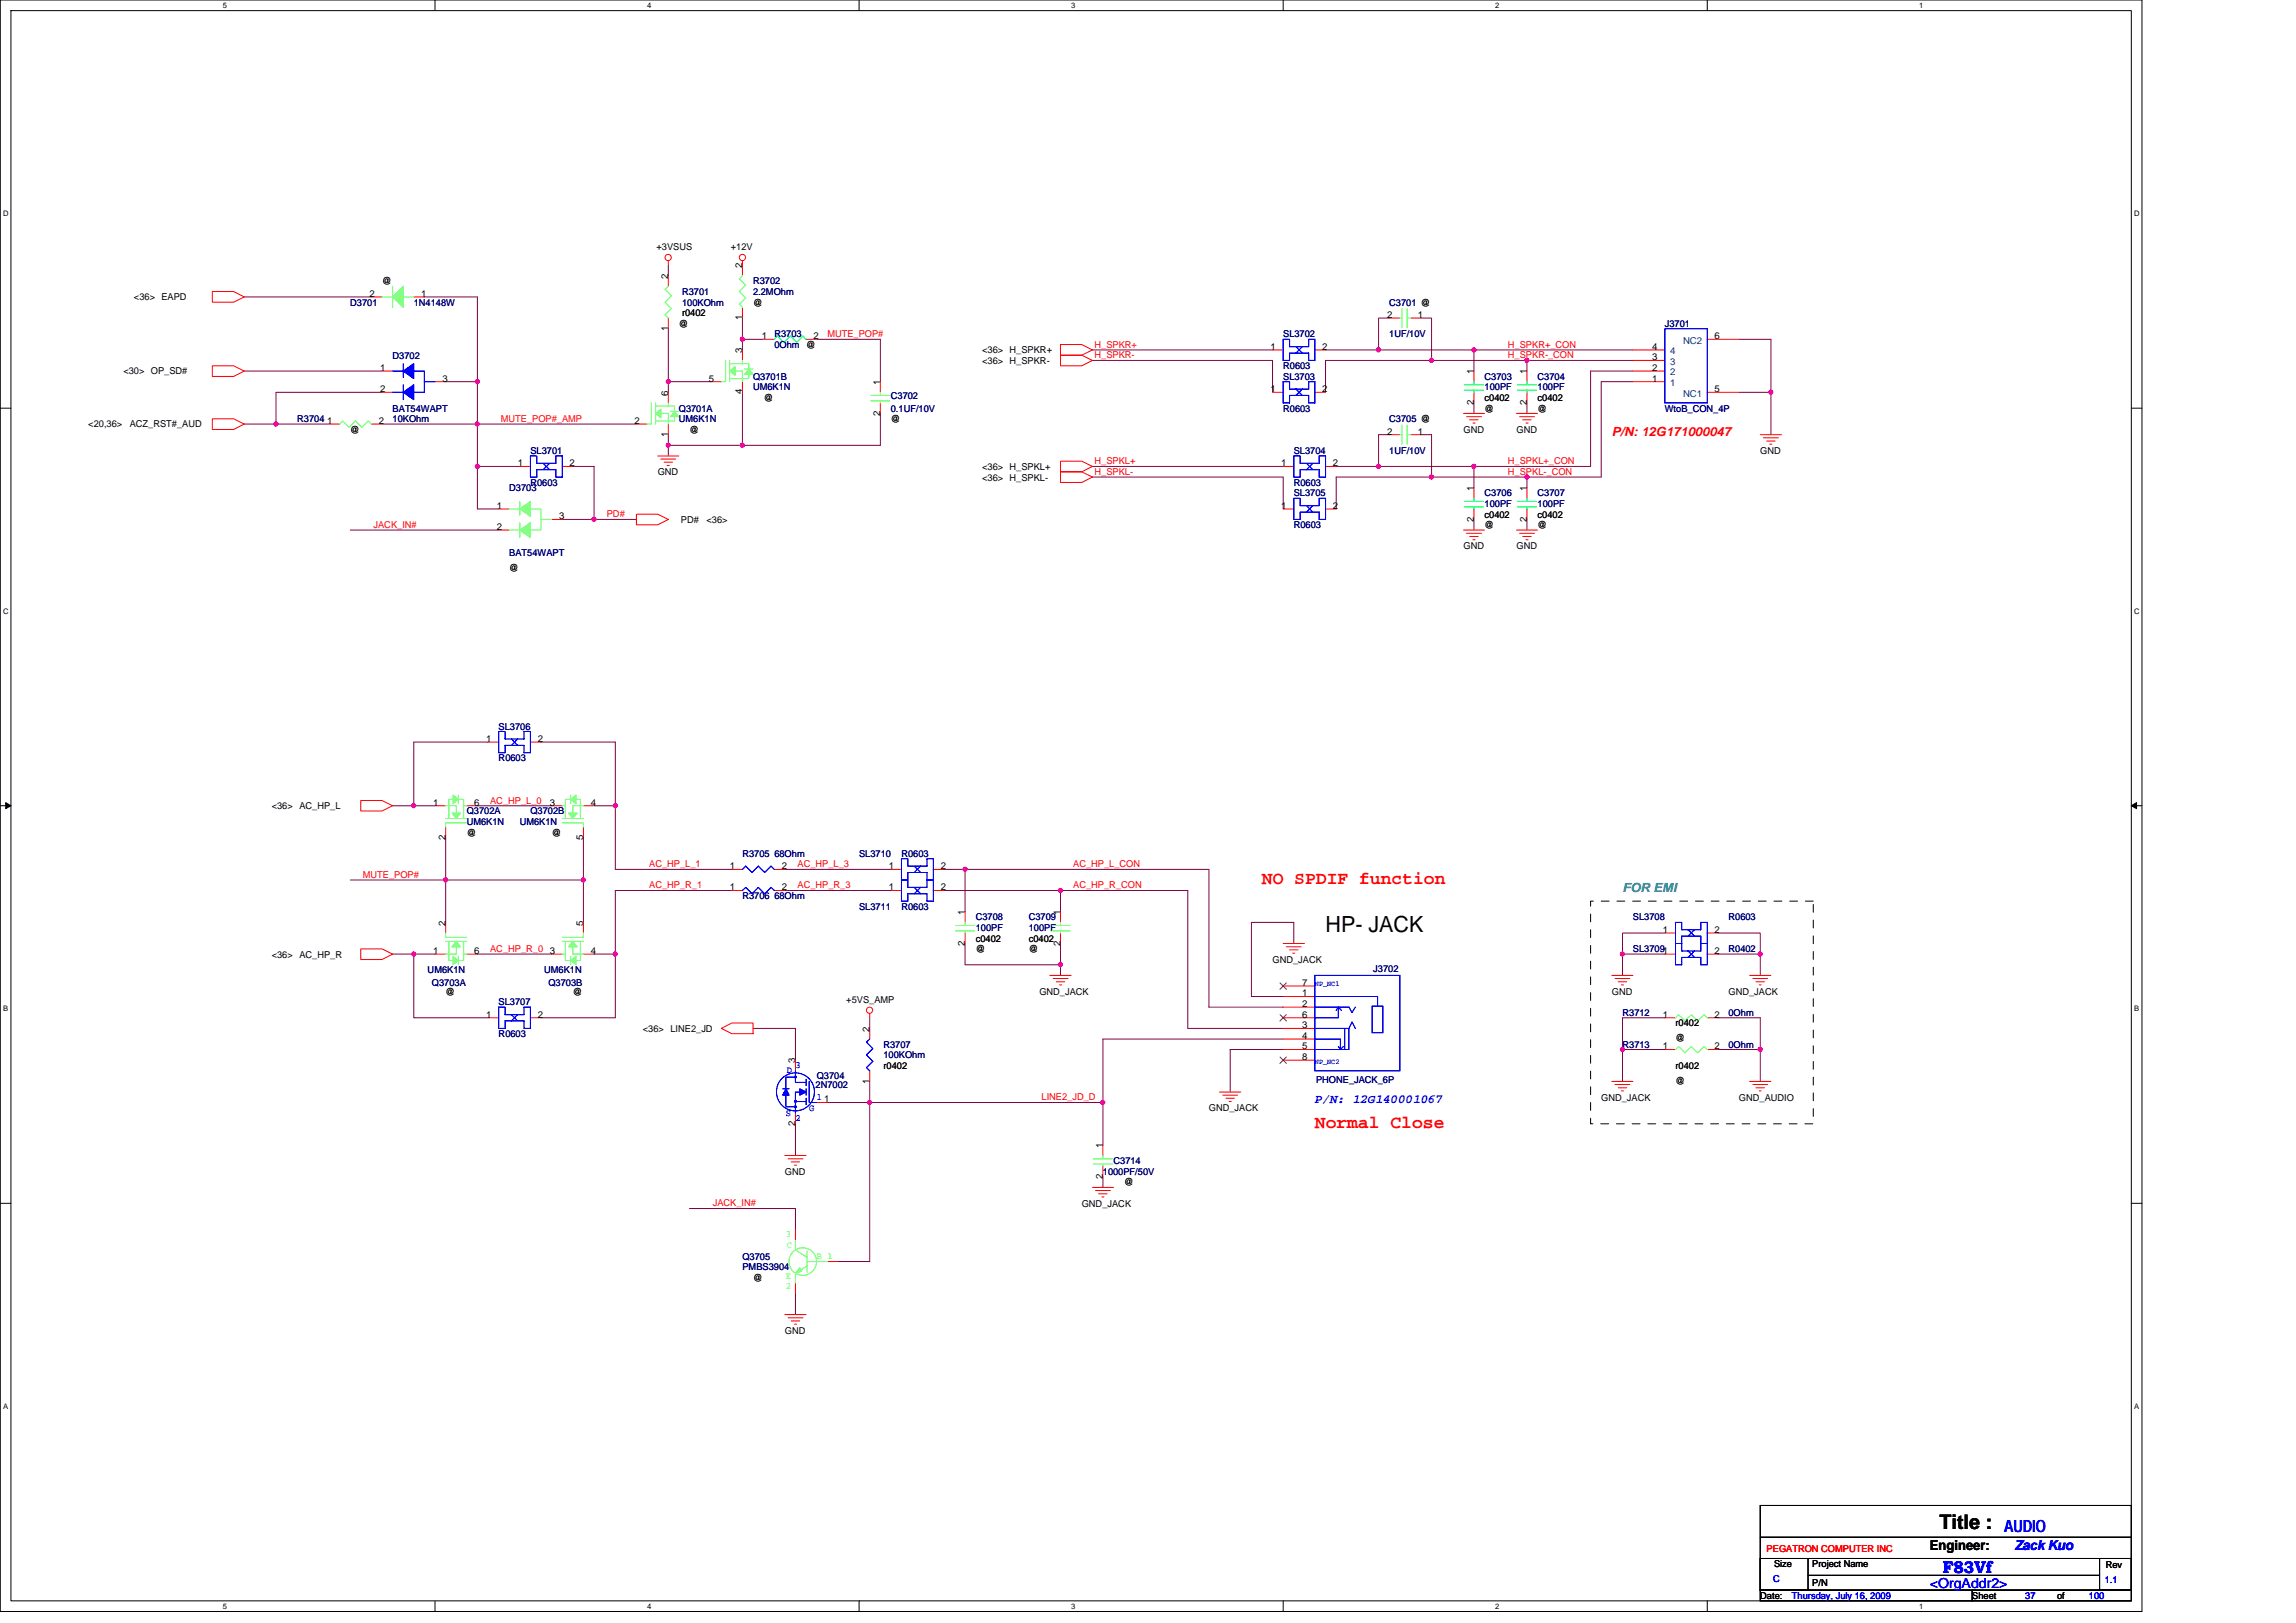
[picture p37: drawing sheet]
<svg xmlns="http://www.w3.org/2000/svg" width="297mm" height="210mm" viewBox="0 0 297 210" stroke-linecap="round" stroke-linejoin="round" font-family="sans-serif">
<defs><g id="words">
<text font-size="2.9" x="171.5" y="120.5">HP- JACK</text>
<text font-size="2.6" x="250.9" y="197.9">Title :</text>
<g font-size="2.3" fill="#f00">
<text x="163.3" y="114.4">NO SPDIF function</text>
<text x="170.1" y="145.9">Normal Close</text>
</g>
<g font-size="2.2" fill="#00f">
<text x="251.3" y="203.5">F83Vf</text>
<text x="259.3" y="198.2">AUDIO</text>
</g>
<text font-size="1.8" x="249.7" y="200.5">Engineer:</text>
<g font-size="1.8" fill="#00f">
<text x="260.6" y="200.5">Zack Kuo</text>
<text x="249.7" y="205.4">&lt;OrgAddr2&gt;</text>
</g>
<text font-size="1.6" fill="#f00" x="208.5" y="56.4">P/N: 12G171000047</text>
<text font-size="1.6" fill="#008080" x="209.9" y="115.4">FOR EMI</text>
<text font-size="1.6" fill="#00f" x="170.1" y="142.7">P/N: 12G140001067</text>
<g font-size="1.2">
<text x="84.9" y="32.4">+3VSUS</text>
<text x="94.5" y="32.4">+12V</text>
<text x="96" y="34.7" transform="rotate(-90 96 34.7)">2</text>
<text x="17.3" y="38.8">&lt;36&gt; EAPD</text>
<text x="47.8" y="38.4">2</text>
<text x="49.4" y="36.8">@</text>
<text x="54.5" y="38.4">1</text>
<text x="86.4" y="36.1" transform="rotate(-90 86.4 36.1)">2</text>
<text x="88.2" y="40.9">r0402</text>
<text x="96" y="41.4" transform="rotate(-90 96 41.4)">1</text>
<text x="97.4" y="39.5">@</text>
<text x="179.5" y="41.1">2</text>
<text x="183.4" y="41.1">1</text>
<text x="49.2" y="48">1</text>
<text x="86.4" y="42.8" transform="rotate(-90 86.4 42.8)">1</text>
<text x="87.8" y="42.3">@</text>
<text x="96" y="45.7" transform="rotate(-90 96 45.7)">3</text>
<text x="98.5" y="43.9">1</text>
<text x="105.2" y="43.9">2</text>
<text x="127.1" y="45.7">&lt;36&gt; H_SPKR+</text>
<text x="127.1" y="47.1">&lt;36&gt; H_SPKR-</text>
<text x="164.4" y="45.3">1</text>
<text x="171.1" y="45.3">2</text>
<text x="213.8" y="48">2</text>
<text x="213.8" y="46.6">3</text>
<text x="213.8" y="45.3">4</text>
<text x="221.8" y="43.9">6</text>
<text x="16" y="48.5">&lt;30&gt; OP_SD#</text>
<text x="49.2" y="50.7">2</text>
<text x="57.2" y="49.4">3</text>
<text x="86.4" y="51.2" transform="rotate(-90 86.4 51.2)">6</text>
<text x="91.7" y="49.4">5</text>
<text x="96" y="51" transform="rotate(-90 96 51)">4</text>
<text x="98.8" y="51.9">@</text>
<text x="113.9" y="53.8" transform="rotate(-90 113.9 53.8)">2</text>
<text x="113.9" y="49.8" transform="rotate(-90 113.9 49.8)">1</text>
<text x="164.4" y="50.7">1</text>
<text x="171.1" y="50.7">2</text>
<text x="190.7" y="52.4" transform="rotate(-90 190.7 52.4)">2</text>
<text x="190.7" y="48.4" transform="rotate(-90 190.7 48.4)">1</text>
<text x="192.1" y="51.9">c0402</text>
<text x="192.1" y="53.3">@</text>
<text x="197.5" y="52.4" transform="rotate(-90 197.5 52.4)">2</text>
<text x="197.5" y="48.4" transform="rotate(-90 197.5 48.4)">1</text>
<text x="198.9" y="51.9">c0402</text>
<text x="198.9" y="53.3">@</text>
<text x="213.8" y="49.4">1</text>
<text x="221.8" y="50.7">5</text>
<text x="11.4" y="55.3">&lt;20,36&gt;</text>
<text x="16.8" y="55.3">ACZ_RST#_AUD</text>
<text x="42.3" y="54.8">1</text>
<text x="45.3" y="56">@</text>
<text x="49" y="54.8">2</text>
<text x="82.1" y="54.8">2</text>
<text x="86.4" y="56.5" transform="rotate(-90 86.4 56.5)">1</text>
<text x="89.2" y="56">@</text>
<text x="115.2" y="54.6">@</text>
<text x="179.5" y="56.2">2</text>
<text x="183.4" y="56.2">1</text>
<text x="189.3" y="56">GND</text>
<text x="196.2" y="56">GND</text>
<text x="227.7" y="58.7">GND</text>
<text x="64.3" y="65.8">1</text>
<text x="67" y="60.3">1</text>
<text x="73.7" y="60.3">2</text>
<text x="85.1" y="61.5">GND</text>
<text x="127.1" y="62.2">&lt;36&gt; H_SPKL-</text>
<text x="127.1" y="60.8">&lt;36&gt; H_SPKL+</text>
<text x="165.8" y="60.3">1</text>
<text x="165.8" y="65.8">1</text>
<text x="172.4" y="60.3">2</text>
<text x="172.4" y="65.8">2</text>
<text x="190.7" y="63.5" transform="rotate(-90 190.7 63.5)">1</text>
<text x="197.5" y="63.5" transform="rotate(-90 197.5 63.5)">1</text>
<text x="64.3" y="68.6">2</text>
<text x="72.3" y="67.2">3</text>
<text x="88.1" y="67.6">PD#</text>
<text x="91.4" y="67.6">&lt;36&gt;</text>
<text x="189.3" y="71.1">GND</text>
<text x="190.7" y="67.5" transform="rotate(-90 190.7 67.5)">2</text>
<text x="192.1" y="67">c0402</text>
<text x="192.1" y="68.3">@</text>
<text x="196.2" y="71.1">GND</text>
<text x="197.5" y="67.5" transform="rotate(-90 197.5 67.5)">2</text>
<text x="198.9" y="67">c0402</text>
<text x="198.9" y="68.3">@</text>
<text x="65.9" y="73.8">@</text>
<text x="62.9" y="96">1</text>
<text x="69.6" y="96">2</text>
<text x="35.2" y="104.7">&lt;36&gt; AC_HP_L</text>
<text x="56" y="104.2">1</text>
<text x="61.3" y="104.2">6</text>
<text x="71.1" y="104.2">3</text>
<text x="76.4" y="104.2">4</text>
<text x="57.6" y="108.6" transform="rotate(-90 57.6 108.6)">2</text>
<text x="60.4" y="108.1">@</text>
<text x="71.4" y="108.1">@</text>
<text x="75.5" y="108.6" transform="rotate(-90 75.5 108.6)">5</text>
<text x="94.4" y="112.5">1</text>
<text x="101.1" y="112.5">2</text>
<text x="115" y="112.5">1</text>
<text x="121.7" y="112.5">2</text>
<text x="57.6" y="119.8" transform="rotate(-90 57.6 119.8)">2</text>
<text x="75.5" y="119.8" transform="rotate(-90 75.5 119.8)">5</text>
<text x="94.4" y="115.2">1</text>
<text x="101.1" y="115.2">2</text>
<text x="115" y="115.2">1</text>
<text x="121.7" y="115.2">2</text>
<text x="124.8" y="118.4" transform="rotate(-90 124.8 118.4)">1</text>
<text x="137.2" y="118.4" transform="rotate(-90 137.2 118.4)">1</text>
<text x="35.2" y="123.9">&lt;36&gt; AC_HP_R</text>
<text x="56" y="123.4">1</text>
<text x="61.3" y="123.4">6</text>
<text x="71.1" y="123.4">3</text>
<text x="76.4" y="123.4">4</text>
<text x="124.8" y="122.4" transform="rotate(-90 124.8 122.4)">2</text>
<text x="126.2" y="123.2">@</text>
<text x="126.2" y="121.8">c0402</text>
<text x="133.1" y="123.2">@</text>
<text x="133.1" y="121.8">c0402</text>
<text x="137.2" y="122.4" transform="rotate(-90 137.2 122.4)">2</text>
<text x="164.6" y="124.6">GND_JACK</text>
<text x="215.1" y="120.7">1</text>
<text x="221.8" y="123.4">2</text>
<text x="221.8" y="120.7">2</text>
<text x="57.7" y="128.7">@</text>
<text x="62.9" y="131.7">1</text>
<text x="69.6" y="131.7">2</text>
<text x="74.1" y="128.7">@</text>
<text x="109.5" y="129.8">+5VS_AMP</text>
<text x="134.5" y="128.7">GND_JACK</text>
<text x="168.5" y="128.9">1</text>
<text x="168.5" y="131.7">6</text>
<text x="168.5" y="130.3">2</text>
<text x="168.5" y="127.6">7</text>
<text x="208.5" y="128.7">GND</text>
<text x="215.1" y="131.7">1</text>
<text x="221.8" y="131.7">2</text>
<text x="223.6" y="128.7">GND_JACK</text>
<text x="83.2" y="133.5">&lt;36&gt; LINE2_JD</text>
<text x="102.9" y="137.6" transform="rotate(-90 102.9 137.6)">3</text>
<text x="112.5" y="133.5" transform="rotate(-90 112.5 133.5)">2</text>
<text x="168.5" y="134.4">4</text>
<text x="168.5" y="133">3</text>
<text x="168.5" y="135.8">5</text>
<text x="168.5" y="137.1">8</text>
<text x="215.1" y="135.8">1</text>
<text x="216.8" y="132.8">r0402</text>
<text x="216.8" y="134.7">@</text>
<text x="221.8" y="135.8">2</text>
<text x="106.6" y="142.6">1</text>
<text x="112.5" y="140.2" transform="rotate(-90 112.5 140.2)">1</text>
<text x="114.3" y="138.3">r0402</text>
<text x="156.4" y="143.8">GND_JACK</text>
<text x="207.2" y="142.4">GND_JACK</text>
<text x="216.8" y="138.3">r0402</text>
<text x="216.8" y="140.2">@</text>
<text x="225" y="142.4">GND_AUDIO</text>
<text x="102.9" y="145.7" transform="rotate(-90 102.9 145.7)">2</text>
<text x="142.7" y="148.5" transform="rotate(-90 142.7 148.5)">1</text>
<text x="101.5" y="152">GND</text>
<text x="142.7" y="152.5" transform="rotate(-90 142.7 152.5)">2</text>
<text x="145.4" y="153.4">@</text>
<text x="140" y="156.1">GND_JACK</text>
<text x="97.4" y="165.7">@</text>
<text x="101.5" y="172.6">GND</text>
<text x="229.5" y="202.8">Size</text>
<text x="234.5" y="202.8">Project Name</text>
<text x="272.4" y="202.9">Rev</text>
<text x="227.7" y="206.9">Date:</text>
<text x="234.5" y="205.2">P/N</text>
<text x="255.2" y="206.9">Sheet</text>
<text x="266.1" y="206.9">of</text>
</g>
<g font-size="1.2" fill="#000080">
<text x="45.3" y="39.5">D3701</text>
<text x="53.5" y="39.5">1N4148W</text>
<text x="88.2" y="38.2">R3701</text>
<text x="88.2" y="39.5">100KOhm</text>
<text x="97.4" y="36.8">R3702</text>
<text x="97.4" y="38.2">2.2MOhm</text>
<text x="179.7" y="39.5">C3701 @</text>
<text x="50.8" y="46.4">D3702</text>
<text x="100.2" y="43.6">R3703</text>
<text x="100.2" y="45">0Ohm @</text>
<text x="166" y="43.6">SL3702</text>
<text x="166" y="47.8">R0603</text>
<text x="179.7" y="43.6">1UF/10V</text>
<text x="215.4" y="42.3">J3701</text>
<text x="50.8" y="53.3">BAT54WAPT</text>
<text x="87.8" y="53.3">Q3701A</text>
<text x="97.4" y="49.1">Q3701B</text>
<text x="97.4" y="50.5">UM6K1N</text>
<text x="115.2" y="51.6">C3702</text>
<text x="115.2" y="53.3">0.1UF/10V</text>
<text x="166" y="49.1">SL3703</text>
<text x="166" y="53.3">R0603</text>
<text x="192.1" y="49.1">C3703</text>
<text x="192.1" y="50.5">100PF</text>
<text x="198.9" y="49.1">C3704</text>
<text x="198.9" y="50.5">100PF</text>
<text x="215.4" y="53.3">WtoB_CON_4P</text>
<text x="38.5" y="54.6">R3704</text>
<text x="50.8" y="54.6">10KOhm</text>
<text x="68.6" y="58.7">SL3701</text>
<text x="87.8" y="54.6">UM6K1N</text>
<text x="167.4" y="58.7">SL3704</text>
<text x="179.7" y="54.6">C3705 @</text>
<text x="179.7" y="58.7">1UF/10V</text>
<text x="65.9" y="63.5">D3703</text>
<text x="68.6" y="62.8">R0603</text>
<text x="167.4" y="62.8">R0603</text>
<text x="167.4" y="64.2">SL3705</text>
<text x="192.1" y="64.2">C3706</text>
<text x="192.1" y="65.6">100PF</text>
<text x="198.9" y="64.2">C3707</text>
<text x="198.9" y="65.6">100PF</text>
<text x="65.9" y="71.9">BAT54WAPT</text>
<text x="167.4" y="68.3">R0603</text>
<text x="64.5" y="94.4">SL3706</text>
<text x="64.5" y="98.5">R0603</text>
<text x="60.4" y="105.4">Q3702A</text>
<text x="60.4" y="106.7">UM6K1N</text>
<text x="67.2" y="106.7">UM6K1N</text>
<text x="68.6" y="105.4">Q3702B</text>
<text x="96.1" y="110.8">R3705 68Ohm</text>
<text x="111.1" y="110.8">SL3710</text>
<text x="116.6" y="110.8">R0603</text>
<text x="96.1" y="116.3">R3706 68Ohm</text>
<text x="111.1" y="117.7">SL3711</text>
<text x="116.6" y="117.7">R0603</text>
<text x="126.2" y="119.1">C3708</text>
<text x="133.1" y="119.1">C3709</text>
<text x="211.3" y="119.1">SL3708</text>
<text x="223.6" y="119.1">R0603</text>
<text x="55.3" y="125.9">UM6K1N</text>
<text x="70.4" y="125.9">UM6K1N</text>
<text x="126.2" y="120.5">100PF</text>
<text x="133.1" y="120.5">100PF</text>
<text x="177.7" y="125.8">J3702</text>
<text x="211.3" y="123.2">SL37091</text>
<text x="223.6" y="123.2">R0402</text>
<text x="55.9" y="127.6">Q3703A</text>
<text x="64.5" y="130">SL3707</text>
<text x="70.9" y="127.6">Q3703B</text>
<text x="209.9" y="131.4">R3712</text>
<text x="223.6" y="131.4">0Ohm</text>
<text x="64.5" y="134.2">R0603</text>
<text x="114.3" y="135.6">R3707</text>
<text x="114.3" y="136.9">100KOhm</text>
<text x="209.9" y="135.6">R3713</text>
<text x="223.6" y="135.6">0Ohm</text>
<text x="105.5" y="140.8">2N7002</text>
<text x="105.7" y="139.7">Q3704</text>
<text x="170.3" y="140.1">PHONE_JACK_6P</text>
<text x="142.7" y="152">1000PF/50V</text>
<text x="144.1" y="150.6">C3714</text>
<text x="96.1" y="163">Q3705</text>
<text x="96.1" y="164.3">PMBS3904</text>
</g>
<g font-size="1.2" fill="#f00">
<text x="107" y="43.6">MUTE_POP#</text>
<text x="141.6" y="45">H_SPKR+</text>
<text x="141.6" y="46.4">H_SPKR-</text>
<text x="195.1" y="46.4">H_SPKR-_CON</text>
<text x="195.1" y="45">H_SPKR+_CON</text>
<text x="64.8" y="54.6">MUTE_POP#_AMP</text>
<text x="141.6" y="60.1">H_SPKL+</text>
<text x="141.6" y="61.4">H_SPKL-</text>
<text x="195.1" y="61.4">H_SPKL-_CON</text>
<text x="195.1" y="60.1">H_SPKL+_CON</text>
<text x="48.3" y="68.3">JACK_IN#</text>
<text x="78.5" y="66.9">PD#</text>
<text x="63.4" y="104">AC_HP_L_0</text>
<text x="46.9" y="113.6">MUTE_POP#</text>
<text x="84" y="112.2">AC_HP_L_1</text>
<text x="103.2" y="112.2">AC_HP_L_3</text>
<text x="138.8" y="112.2">AC_HP_L_CON</text>
<text x="84" y="114.9">AC_HP_R_1</text>
<text x="103.2" y="114.9">AC_HP_R_3</text>
<text x="138.8" y="114.9">AC_HP_R_CON</text>
<text x="63.4" y="123.2">AC_HP_R_0</text>
<text x="134.7" y="142.4">LINE2_JD_D</text>
<text x="92.2" y="156.1">JACK_IN#</text>
<text x="228.6" y="200.8">PEGATRON COMPUTER INC</text>
</g>
<g font-size="1.2" fill="#004080">
<text x="216.1" y="47.2">3</text>
<text x="216.1" y="45.8">4</text>
<text x="217.7" y="44.5">NC2</text>
<text x="216.1" y="50">1</text>
<text x="216.1" y="48.6">2</text>
<text x="217.7" y="51.3">NC1</text>
</g>
<g font-size="1.2" fill="#00f">
<text x="101.8" y="138.8">D</text>
<text x="102.9" y="138.1">3</text>
<text x="104.7" y="143.8">G</text>
<text x="105.7" y="142.3">1</text>
<text x="101.7" y="144.4">S</text>
<text x="102.9" y="145">2</text>
<text x="229.4" y="204.7">C</text>
<text x="231.8" y="206.9">Thursday, July 16, 2009</text>
<text x="262" y="206.9">37</text>
<text x="270.3" y="206.9">100</text>
<text x="272.3" y="204.8">1.1</text>
</g>
<g font-size="1.2" fill="#80ff80">
<text x="101.7" y="160.1">3</text>
<text x="101.8" y="161.5">C</text>
<text x="101.7" y="165.4">E</text>
<text x="101.7" y="166.8">2</text>
<text x="105.7" y="162.8">B 1</text>
</g>
<g font-size="1">
<text x="28.8" y="1">5</text>
<text x="83.7" y="1">4</text>
<text x="138.6" y="1">3</text>
<text x="193.4" y="1">2</text>
<text x="248.3" y="1">1</text>
<text x=".4" y="28">D</text>
<text x="276.1" y="28">D</text>
<text x=".4" y="79.4">C</text>
<text x="276.1" y="79.4">C</text>
<text x=".4" y="130.9">B</text>
<text x="276.1" y="130.9">B</text>
<text x=".4" y="182.3">A</text>
<text x="276.1" y="182.3">A</text>
<text x="28.8" y="208.2">5</text>
<text x="83.7" y="208.2">4</text>
<text x="138.6" y="208.2">3</text>
<text x="193.4" y="208.2">2</text>
<text x="248.3" y="208.2">1</text>
</g>
<g font-size="1" fill="#00f">
<text x="170.1" y="127.6">NP_NC1</text>
<text x="170.1" y="137.6">NP_NC2</text>
</g>
</g></defs>
<path d="M0 0h277.1v208.5h-277.1zM1.4 1.4h274.3v205.7h-274.3z" fill="none" stroke="#000" stroke-width=".13"/>
<g fill="#fff">
<path d="M28.8 .1h.6v1.1h-.6z"/>
<path d="M28.8 207.3h.6v1.1h-.6z"/>
</g>
<path d="M56.3 0v1.4M56.3 207.1v1.4" fill="none" stroke="#000" stroke-width=".13"/>
<g fill="#fff">
<path d="M83.7 .1h.6v1.1h-.6z"/>
<path d="M83.7 207.3h.6v1.1h-.6z"/>
</g>
<path d="M111.1 0v1.4M111.1 207.1v1.4" fill="none" stroke="#000" stroke-width=".13"/>
<g fill="#fff">
<path d="M138.6 .1h.5v1.1h-.5z"/>
<path d="M138.6 207.3h.5v1.1h-.5z"/>
</g>
<path d="M166 0v1.4M166 207.1v1.4" fill="none" stroke="#000" stroke-width=".13"/>
<g fill="#fff">
<path d="M193.4 .1h.6v1.1h-.6z"/>
<path d="M193.4 207.3h.6v1.1h-.6z"/>
</g>
<path d="M220.9 0v1.4M220.9 207.1v1.4" fill="none" stroke="#000" stroke-width=".13"/>
<g fill="#fff">
<path d="M248.3 .1h.6v1.1h-.6z"/>
<path d="M248.3 207.3h.6v1.1h-.6z"/>
<path d="M.4 27.1h.7v1.1h-.7z"/>
<path d="M276.1 27.1h.7v1.1h-.7z"/>
<path d="M.4 78.5h.7v1.1h-.7z"/>
<path d="M276.1 78.5h.7v1.1h-.7z"/>
</g>
<path d="M0 52.8h1.4M275.7 52.8h1.4" fill="none" stroke="#000" stroke-width=".13"/>
<g fill="#fff">
<path d="M.4 130h.7v1.1h-.7z"/>
<path d="M276.1 130h.7v1.1h-.7z"/>
</g>
<path d="M0 104.2h1.4M275.7 104.2h1.4" fill="none" stroke="#000" stroke-width=".13"/>
<path d="M.7 103.8l.7 .4-.7 .4zM275.7 104.2l.7-.4v.8z" fill="#000" stroke="#000" stroke-width=".13"/>
<g fill="#fff">
<path d="M.4 181.4h.7v1.1h-.7z"/>
<path d="M276.1 181.4h.7v1.1h-.7z"/>
</g>
<path d="M0 155.7h1.4M275.7 155.7h1.4M227.7 194.8h48v10.9h-48zM227.7 198.9h48M227.7 201.6h6.2v4.1h-6.2zM227.7 205.7h27.5v1.4h-27.5zM233.9 203.8h37.7M234 201.6h37.6M255.2 205.7h20.5v1.4h-20.5zM271.6 201.6h4.1v4.1h-4.1z" fill="none" stroke="#000" stroke-width=".13"/>
<g fill="none" stroke="#800040" stroke-width=".13">
<path d="M31.6 38.4h16.4M54.9 38.4h6.9v11M86.5 34.3v1.4M31.6 54.9h4.1M31.6 48h17.8M35.7 54.9h6.9M49.4 54.9h12.4M49.4 50.8h-13.7v4.1M57.7 49.4h4.1M61.8 54.9v5.4h5.4M61.8 49.4v5.5M61.8 54.9h20.5"/>
<path d="M86.5 56.2v1.4h9.6v.1M86.5 42.5v6.9M86.5 57.6v1.4M86.5 49.4h5.4M86.5 49.4v1.4M96.1 41.1v2.8M96.1 43.9v1.4M96.1 50.8v6.8h17.8v-4.1M96.1 43.9h2.7M105.7 43.9h8.2v5.5M141.3 46.6h23.3v4.2M141.3 45.3h23.3"/>
<path d="M171.5 45.3h6.8M178.3 45.3h12.4M179.7 56.2h-1.4v4.1M179.7 41.1h-1.4v4.2M183.8 56.2h1.4v5.5M183.8 41.1h1.4v5.5h-13.7v4.2M185.2 46.6h12.3M190.7 45.3v2.7M190.7 52.1v1.4M190.7 45.3h20.6M197.5 46.6v1.4M197.5 52.1v1.4"/>
<path d="M197.5 46.6h13.8M211.3 48h-5.5v12.3h-15.1M211.3 49.4h-4.1v12.3h-9.7M225 43.9h4.1v6.9M225 50.8h4.1M229.1 50.8v5.4M45.3 68.6h19.2M61.8 60.3v5.5h2.7M72.7 67.2h4.2M74.1 60.3h2.8v6.9M76.9 67.2h5.4M141.3 60.3h24.7"/>
<path d="M141.3 61.7h24.7v4.1M172.9 60.3h5.4M178.3 60.3h12.4M185.2 61.7h-12.3v4.1M185.2 61.7h12.3M190.7 60.3v2.8M190.7 67.2v1.4M197.5 61.7v1.4M197.5 67.2v1.4M63.1 96h-9.6v8.2M70 96h9.6v8.2M45.3 113.9h12.4"/>
<path d="M50.8 104.2h2.7M53.5 104.2h2.8M57.7 113.9v5.4M57.7 108.4v5.5M57.7 113.9h17.8M61.8 104.2h9.6M75.5 113.9v5.4M75.5 108.4v5.5M76.9 104.2h2.7M79.6 104.2v8.3h15.1M94.7 115.2h-15.1v8.2M101.5 115.2h13.7"/>
<path d="M101.5 112.5h13.7M122.1 115.2h15.1M122.1 112.5h2.8M124.9 112.5h31.5v17.8h9.6M124.9 112.5v5.5M137.2 115.2h16.5v17.9h12.3M137.2 115.2v2.8M50.8 123.4h2.7M53.5 123.4h2.8M53.5 123.4v8.3h9.6M61.8 123.4h9.6M76.9 123.4h2.7"/>
<path d="M79.6 123.4v8.3h-9.6M97.4 133.1h5.5v4.1M112.5 139.9v2.7M112.5 131.7v1.4M124.9 122.1v2.7h12.3M137.2 122.1v2.7M137.2 124.8v1.4M166 134.4h-23.3v8.2M166 135.8h-6.9v5.5M167.4 122.1v-2.8h-5.5v9.6h4.1M209.9 135.8h5.5M209.9 123.4h5.5"/>
<path d="M209.9 135.8v4.1M209.9 123.4v2.8M215.4 131.7h-5.5v4.1M215.4 120.7h-5.5v2.7M222.2 131.7h5.5v4.1M222.2 123.4h5.5v2.8M222.2 120.7h5.5v2.7M222.2 135.8h5.5M227.7 135.8v4.1M89.2 156.4h13.7v2.7M102.9 145.4v4.1M107 142.6h5.5"/>
<path d="M112.5 142.6v20.6h-4.1M112.5 142.6h30.2v5.5M142.7 152.3v1.3M102.9 167.3v2.8"/>
</g>
<g fill="#f0f" stroke="#f0f" stroke-width=".13">
<circle cx="61.7" cy="60.3" r=".27"/>
<circle cx="209.9" cy="123.4" r=".27"/>
<circle cx="227.7" cy="135.8" r=".27"/>
<circle cx="209.9" cy="135.8" r=".27"/>
<circle cx="76.8" cy="67.2" r=".27"/>
<circle cx="227.7" cy="123.4" r=".27"/>
<circle cx="61.7" cy="54.9" r=".27"/>
<circle cx="61.7" cy="49.4" r=".27"/>
<circle cx="96" cy="43.9" r=".27"/>
<circle cx="35.7" cy="54.9" r=".27"/>
<circle cx="96" cy="57.6" r=".27"/>
<circle cx="86.4" cy="57.6" r=".27"/>
<circle cx="86.4" cy="49.4" r=".27"/>
<circle cx="178.3" cy="45.3" r=".27"/>
<circle cx="185.2" cy="46.6" r=".27"/>
<circle cx="178.3" cy="60.3" r=".27"/>
<circle cx="185.2" cy="61.7" r=".27"/>
<circle cx="190.7" cy="45.3" r=".27"/>
<circle cx="197.5" cy="46.6" r=".27"/>
<circle cx="190.7" cy="60.3" r=".27"/>
<circle cx="197.5" cy="61.7" r=".27"/>
<circle cx="229.1" cy="50.7" r=".27"/>
<circle cx="53.5" cy="104.2" r=".27"/>
<circle cx="79.6" cy="104.2" r=".27"/>
<circle cx="79.6" cy="123.4" r=".27"/>
<circle cx="112.5" cy="142.6" r=".27"/>
<circle cx="137.2" cy="115.2" r=".27"/>
<circle cx="124.8" cy="112.5" r=".27"/>
<circle cx="142.7" cy="142.6" r=".27"/>
<circle cx="137.2" cy="124.8" r=".27"/>
<circle cx="75.5" cy="113.8" r=".27"/>
<circle cx="57.6" cy="113.8" r=".27"/>
<circle cx="53.5" cy="123.4" r=".27"/>
</g>
<g fill="none" stroke="#f00" stroke-width=".13">
<path d="M27.5 37.7h2.7l1.4 .7-1.4 .7h-2.7zM48 38.4h1.4M53.5 38.4h1.4M86.5 33.7v.6M86.5 35.7v1.3M96.1 33.7v2M96.1 39.8v1.3M27.5 54.2h2.7l1.4 .7-1.4 .7h-2.7zM27.5 47.3h2.7l1.4 .7-1.4 .7h-2.7zM42.6 54.9h1.3M48 54.9h1.4M49.4 50.8h1.4"/>
<path d="M49.4 48h1.4M56.3 49.4h1.4M82.3 54.9h1.4M85.1 59h2.7M85.5 59.4h1.9M85.9 59.8h1.1M86.5 41.1v1.4M86.5 50.8v1.3M86.5 54.9v1.3M91.9 49.4h1.4M96.1 45.3v1.3M96.1 49.4v1.4"/>
<path d="M98.8 43.9h1.4M104.3 43.9h1.4M113.9 49.4v1.4M113.9 52.1v1.4M137.2 44.6h2.8l1.3 .7-1.3 .7h-2.8zM137.2 46h2.8l1.3 .6-1.3 .7h-2.8zM137.2 59.7h2.8l1.3 .6-1.3 .7h-2.8zM164.6 50.8h1.4M164.6 45.3h1.4M170.1 50.8h1.4M170.1 45.3h1.4M179.7 41.1h1.4"/>
<path d="M179.7 56.2h1.4M182.5 41.1h1.3M182.5 56.2h1.3M189.3 53.5h2.8M189.7 53.9h2M190.1 54.3h1.1M190.6 54.7h.2M190.7 48v1.4M190.7 50.8v1.3M196.2 53.5h2.7M196.6 53.9h1.9M197 54.3h1.1"/>
<path d="M197.4 54.7h.3M197.5 48v1.4M197.5 50.8v1.3M211.3 49.4h4.1M211.3 45.3h4.1M211.3 48h4.1M211.3 46.6h4.1M220.9 50.8h4.1M220.9 43.9h4.1M227.7 56.2h2.8M228.1 56.6h2M228.6 57.1h1.1"/>
<path d="M229 57.5h.2M64.5 65.8h1.4M64.5 68.6h1.4M67.2 60.3h1.4M71.4 67.2h1.3M72.7 60.3h1.4M82.3 66.5h2.8l1.4 .7-1.4 .7h-2.8zM86.3 60.2h.3M137.2 61h2.8l1.3 .7-1.3 .7h-2.8zM166 60.3h1.4M166 65.8h1.4M171.5 60.3h1.4"/>
<path d="M171.5 65.8h1.4M189.3 68.6h2.8M189.7 69h2M190.1 69.4h1.1M190.6 69.8h.2M190.7 63.1v1.4M190.7 65.8v1.4M196.2 68.6h2.7M196.6 69h1.9M197 69.4h1.1M197.4 69.8h.3M197.5 63.1v1.4"/>
<path d="M197.5 65.8v1.4M63.1 96h1.4M68.6 96h1.4M46.7 103.6h2.7l1.4 .6-1.4 .7h-2.7zM56.3 104.2h1.4M57.7 107v1.4M57.7 119.3v1.4M60.4 104.2h1.4M71.4 104.2h1.3M75.5 107v1.4M75.5 119.3v1.4M75.5 104.2h1.4"/>
<path d="M94.7 115.2h1.4M94.7 112.5h1.4M100.2 115.2h1.3M100.2 112.5h1.3M115.2 115.2h1.4M115.2 112.5h1.4M120.8 115.2h1.3M120.8 112.5h1.3M124.9 118v1.3M137.2 118v1.3M46.7 122.8h2.7l1.4 .6-1.4 .7h-2.7zM56.3 123.4h1.4"/>
<path d="M60.4 123.4h1.4M63.1 131.7h1.4M68.6 131.7h1.4M71.4 123.4h1.3M75.5 123.4h1.4M93.3 133.1l1.4-.7h2.7v1.3h-2.7zM102.9 137.2v1.3M112.5 131.1v.6M112.5 133.1v1.3M112.5 138.5v1.4M124.9 120.7v1.4M135.8 126.2h2.8"/>
<path d="M136.2 126.6h2M136.6 127h1.1M137.1 127.4h.2M137.2 120.7v1.4M166 131.7h4.1M166 128.9h4.1M166 134.4h4.1M166 133.1h4.1M166 130.3h4.1M166 135.8h4.1M166 127.6h4.1M166 137.2h4.1"/>
<path d="M166 122.1h2.8M166.4 122.5h1.9M166.8 122.9h1.1M167.2 123.3h.3M208.5 126.2h2.8M208.5 139.9h2.8M208.9 126.6h2M209.4 127h1.1M209.8 127.4h.2M215.4 123.4h1.4M215.4 131.7h1.4M215.4 120.7h1.4"/>
<path d="M215.4 135.8h1.4M220.9 123.4h1.3M220.9 131.7h1.3M220.9 120.7h1.3M220.9 135.8h1.3M226.4 126.2h2.7M226.4 139.9h2.7M226.8 126.6h1.9M227.2 127h1.1M227.6 127.4h.3M101.5 149.5h2.8M102 149.9h1.9"/>
<path d="M102.4 150.3h1.1M102.8 150.7h.3M102.9 144v1.4M102.9 159.1v1.4M105.7 142.6h1.3M141.3 153.6h2.8M141.7 154h2M142.1 154.5h1.1M142.6 154.9h.2M142.7 148.1v1.4M142.7 150.9v1.4M157.8 141.3h2.7"/>
<path d="M158.2 141.7h1.9M158.6 142.1h1.1M159 142.5h.3M208.9 140.3h2M209.4 140.7h1.1M209.8 141.1h.2M226.8 140.3h1.9M227.2 140.7h1.1M227.6 141.1h.3M101.5 170.1h2.8M102 170.5h1.9M102.4 170.9h1.1"/>
<path d="M102.8 171.3h.3M102.9 166v1.3M107 163.2h1.4"/>
<circle cx="86.4" cy="33.3" r=".4"/>
<circle cx="96" cy="33.3" r=".4"/>
<circle cx="112.5" cy="130.7" r=".4"/>
</g>
<path d="M205.8 116.6h28.8v28.8h-28.8z" fill="none" stroke="#000" stroke-width=".13" stroke-dasharray="1 1 1 1 1 1 1 1"/>
<g fill="none" stroke="#00f" stroke-width=".13">
<path d="M50.8 50.8h1.4M50.8 48h1.4M52.2 47.1v1.7M52.2 49.8v1.9M53.5 48h1.4v2.8h-1.4M54.9 49.4h1.4M68.6 59h.8v.9h2.5v-.9h.8v2.7h-.8v-.9h-2.5v.9h-.8zM70.3 59.9l.8 .9M71.1 59.9l-.8 .9M166 49.4h.8v.9h2.5v-.9h.8v2.7h-.8v-.9h-2.5v.9h-.8zM166 43.9h.8v1h2.5v-1h.8v2.7h-.8v-.9h-2.5v.9h-.8zM167.4 59h.8v.9h2.5v-.9h.8v2.7h-.8v-.9h-2.5v.9h-.8z"/>
<path d="M167.7 50.3l.8 .9M167.7 44.9l.8 .8M168.5 50.3l-.8 .9M168.5 44.9l-.8 .8M169 59.9l.8 .9M169.8 59.9l-.8 .9M215.4 42.5h5.5v9.6h-5.5zM167.4 64.5h.8v.9h2.5v-.9h.8v2.7h-.8v-.9h-2.5v.9h-.8zM169 65.4l.8 .9M169.8 65.4l-.8 .9M64.5 94.6h.8v1h2.5v-1h.8v2.8h-.8v-1h-2.5v1h-.8zM66.2 95.6l.8 .8"/>
<path d="M67 95.6l-.8 .8M100.2 115.2l-.4-.4-.9 .8-.8-.8-.8 .8-.8-.8-.4 .4M100.2 112.5l-.4-.4-.9 .8-.8-.8-.8 .8-.8-.8-.4 .4M116.6 113.9h.9v.9h2.4v-.9M118.3 114.8l.8 .8M118.3 112.1l.8 .8M119.1 114.8l-.8 .8M119.1 112.1l-.8 .8M119.9 113.9h.9M119.9 113.9v-1h-2.4v1h-.9M120.8 113.9v2.7h-.9v-1h-2.4v1h-.9v-2.7M120.8 113.9v-2.8h-.9v1h-2.4v-1h-.9v2.8"/>
<path d="M64.5 130.3h.8v1h2.5v-1h.8v2.8h-.8v-1h-2.5v1h-.8zM66.2 131.3l.8 .8M67 131.3l-.8 .8M102.9 138.5v1.5h1.4M102.9 139.4h-1.2v3.8h1.2M104.3 139.6v.9M104.7 139.9v2.7h1M112.5 134.4l-.4 .4 .8 .9-.8 .8 .8 .8-.8 .8 .4 .4M170.1 130.3h4.4l.4 .7 .4-.7M170.1 134.4h3.3v1.4M170.1 126.2h11v12.3h-11zM170.1 128.9h8.1v1.3"/>
<path d="M170.1 133.1h4.4M173.1 130.3l-.2 .4M173.1 130.3v1.4h-3M173.1 135.4l.3 .4 .4-.4M173.1 130.3l.4 .4M174 133.1v2.7M174.5 133.1v2.7h-4.4M174.5 133.1l.4-.9 .4 .9M177.5 130.2h1.4v3.4h-1.4zM216.8 122.1h.8v.9h2.4v-.9M218.4 123l.8 .9M218.4 120.3l.8 .8"/>
<path d="M219.2 123l-.8 .9M219.2 120.3l-.8 .8M220 122.1h.9M220 122.1v-1h-2.4v1h-.8M220.9 122.1v2.7h-.9v-.9h-2.4v.9h-.8v-2.7M220.9 122.1v-2.8h-.9v1h-2.4v-1h-.8v2.8M101.3 140.9h.8M104.3 140.9v.8M104.3 142.1v.8M104.3 142.5h-1.4v1.5M104.3 141.3h-1.4v1.2"/>
<circle cx="102.9" cy="141.3" r="2.46"/>
</g>
<g fill="none" stroke="#00ff80" stroke-width=".13">
<path d="M100.2 43.9l.4-.4 .8 .8 .8-.8 .9 .8 .8-.8 .4 .4M189.5 49.8h2.4M189.5 50.5h2.4M190.7 49.4v.4M190.7 50.5v.3M196.3 49.8h2.5M196.3 50.5h2.5M197.5 49.4v.4M197.5 50.5v.3M189.5 64.9h2.4M189.5 65.6h2.4M190.7 64.5v.4"/>
<path d="M190.7 65.6v.2M196.3 64.9h2.5M196.3 65.6h2.5M197.5 64.5v.4M197.5 65.6v.2"/>
</g>
<g fill="none" stroke="#80ff80" stroke-width=".13">
<path d="M49.4 38.4h1.4M50.8 37v2.8M52.2 38.4h1.3M86.5 37l-.5 .4 .9 .9-.9 .8 .9 .8-.9 .8 .5 .4M96.1 35.7l-.5 .4 .9 .8-.9 .8 .9 .8-.9 .9 .5 .4M181.4 39.9v2.5M182.1 39.9v2.5M43.9 54.9l.4-.4 .9 .8 .8-.8 .8 .8 .8-.8 .4 .4M84.3 52.1v2.8h-.6M84.8 52.1v2.8M84.8 52.5h1.7M85.5 53.5h1v1.4"/>
<path d="M86.5 52.1v.4M86.5 52.5h.8v.7M86.7 53.2h1.1M87.3 53.9v.6h-2.5M93.9 46.6v2.8h-.6M94.4 46.6v2.8M94.4 47.1h1.7M95.1 48h1v1.4M96.1 47.1h.8v.6M96.1 46.6v.5M96.3 47.7h1.1M96.9 48.4v.6h-2.5"/>
<path d="M112.6 51.2h2.5M112.6 51.9h2.5M113.9 50.8v.4M113.9 51.9v.2M181.1 41.1h.3M181.1 56.2h.3M181.4 55v2.5M182.1 41.1h.4M182.1 55v2.5M182.1 56.2h.4M65.9 68.6h1.3M65.9 65.8h1.3"/>
<path d="M67.2 64.9v1.8M67.2 67.6v2M68.6 65.8h1.4v2.8h-1.4M70 67.2h1.4M57.7 104.2h1.3v1M57.7 105.9h2.7M58.6 103.4h-.5v2.5M59.3 103.4h.7v.8M59.3 102.9v1.1M60 104.2h.4M60 104.2v1.7M60.4 106.4h-2.7v.6"/>
<path d="M72.7 105.9h2.8M72.7 106.4h2.8v.6M72.7 104.2h.4M73.1 104.2v1.7M73.8 102.9v1.1M73.8 103.4h-.7v.8M74.5 103.4h.6v2.5M75.5 104.2h-1.4v1M123.6 119.7h2.5M124.9 119.3v.4M136 119.7h2.4M137.2 119.3v.4"/>
<path d="M57.7 121.8h2.7M57.7 120.7v.6h2.7M58.1 121.8v2.5h.5M59 122.5v.9h-1.3M59.3 123.7v1.1M60 123.4h.4M60 121.8v1.6M60 123.4v.9h-.7M72.7 121.8h2.8M72.7 123.4h.4M73.1 121.8v1.6M73.1 123.4v.9h.7"/>
<path d="M73.8 123.7v1.1M74.1 122.5v.9h1.4M75.1 121.8v2.5h-.6M75.5 120.7v.6h-2.8M123.6 120.4h2.5M124.9 120.4v.3M136 120.4h2.4M137.2 120.4v.3M220.9 135.8l-.4-.4-.9 .8-.8-.8-.8 .8-.8-.8-.4 .4M220.9 131.7l-.4-.4-.9 .8-.8-.8-.8 .8-.8-.8-.4 .4M141.5 149.9h2.4M141.5 150.6h2.4"/>
<path d="M142.7 149.5v.4M142.7 150.6v.3M102.9 160.5v1.2l1.5 1M104.4 161.9v2.7M104.4 163.8l-1.5 .9v1.3M104.4 163.2h2.6"/>
<circle cx="103.9" cy="163.2" r="1.78"/>
</g>
<g fill="#80ff80" stroke="#80ff80" stroke-width=".13">
<path d="M94.4 48l.7-.5v1.1z" fill-rule="evenodd"/>
<path d="M96.9 47.7l.5 .7h-1.1z" fill-rule="evenodd"/>
<path d="M94.4 48l.7-.5v1.1z" fill-rule="evenodd"/>
<path d="M96.9 47.7l.5 .7h-1.1z" fill-rule="evenodd"/>
<path d="M73.6 105.2h1.1l-.6 .7z" fill-rule="evenodd"/>
<path d="M73.8 103.4l.7-.5v1.1z" fill-rule="evenodd"/>
<path d="M73.6 105.2h1.1l-.6 .7z" fill-rule="evenodd"/>
<path d="M73.8 103.4l.7-.5v1.1z" fill-rule="evenodd"/>
<path d="M67.2 65.8l1.4-.9v1.9z" fill-rule="evenodd"/>
<path d="M67.2 68.6l1.4-1v2z" fill-rule="evenodd"/>
<path d="M67.2 65.8l1.4-.9v1.9z" fill-rule="evenodd"/>
<path d="M67.2 68.6l1.4-1v2z" fill-rule="evenodd"/>
<path d="M58.5 105.2h1.1l-.6 .7z" fill-rule="evenodd"/>
<path d="M58.6 102.9l.7 .5-.7 .6z" fill-rule="evenodd"/>
<path d="M58.5 105.2h1.1l-.6 .7z" fill-rule="evenodd"/>
<path d="M58.6 102.9l.7 .5-.7 .6z" fill-rule="evenodd"/>
<path d="M103.5 164l.2 .5-.8 .2z" fill-rule="evenodd"/>
<path d="M103.5 164l.2 .5-.8 .2z" fill-rule="evenodd"/>
<path d="M84.8 53.5l.7-.6v1.1z" fill-rule="evenodd"/>
<path d="M87.3 53.2l.5 .7h-1.1z" fill-rule="evenodd"/>
<path d="M84.8 53.5l.7-.6v1.1z" fill-rule="evenodd"/>
<path d="M87.3 53.2l.5 .7h-1.1z" fill-rule="evenodd"/>
<path d="M59 121.8l.6 .7h-1.1z" fill-rule="evenodd"/>
<path d="M58.6 123.7l.7 .6-.7 .5z" fill-rule="evenodd"/>
<path d="M59 121.8l.6 .7h-1.1z" fill-rule="evenodd"/>
<path d="M58.6 123.7l.7 .6-.7 .5z" fill-rule="evenodd"/>
<path d="M52.2 37v2.8l-1.4-1.4z" fill-rule="evenodd"/>
<path d="M52.2 37v2.8l-1.4-1.4z" fill-rule="evenodd"/>
<path d="M74.1 121.8l.6 .7h-1.1z" fill-rule="evenodd"/>
<path d="M73.8 124.3l.7-.6v1.1z" fill-rule="evenodd"/>
<path d="M74.1 121.8l.6 .7h-1.1z" fill-rule="evenodd"/>
<path d="M73.8 124.3l.7-.6v1.1z" fill-rule="evenodd"/>
</g>
<path d="M165.6 131.3l.8 .8M165.6 127.2l.8 .8M165.6 136.8l.8 .8M166.4 131.3l-.8 .8M166.4 127.2l-.8 .8M166.4 136.8l-.8 .8" fill="none" stroke="#804000" stroke-width=".13"/>
<g fill="#00f" stroke="#00f" stroke-width=".13">
<path d="M52.2 48l1.3-.9v1.9z" fill-rule="evenodd"/>
<path d="M52.2 50.8l1.3-1v1.9z" fill-rule="evenodd"/>
<path d="M52.2 48l1.3-.9v1.9z" fill-rule="evenodd"/>
<path d="M52.2 50.8l1.3-1v1.9z" fill-rule="evenodd"/>
<path d="M102.8 139.2h.2v.2h-.2z" fill-rule="evenodd"/>
<path d="M102.8 142.4h.2v.2h-.2z" fill-rule="evenodd"/>
<path d="M102.8 143.1h.2v.2h-.2z" fill-rule="evenodd"/>
<path d="M101.7 140.9l.4 .8h-.8z" fill-rule="evenodd"/>
<path d="M103.5 140.9l.8 .4-.8 .4z" fill-rule="evenodd"/>
<path d="M102.8 139.2h.2v.2h-.2z" fill-rule="evenodd"/>
<path d="M102.8 142.4h.2v.2h-.2z" fill-rule="evenodd"/>
<path d="M102.8 143.1h.2v.2h-.2z" fill-rule="evenodd"/>
<path d="M101.7 140.9l.4 .8h-.8z" fill-rule="evenodd"/>
<path d="M103.5 140.9l.8 .4-.8 .4z" fill-rule="evenodd"/>
</g>
<use href="#words"/>
</svg>
